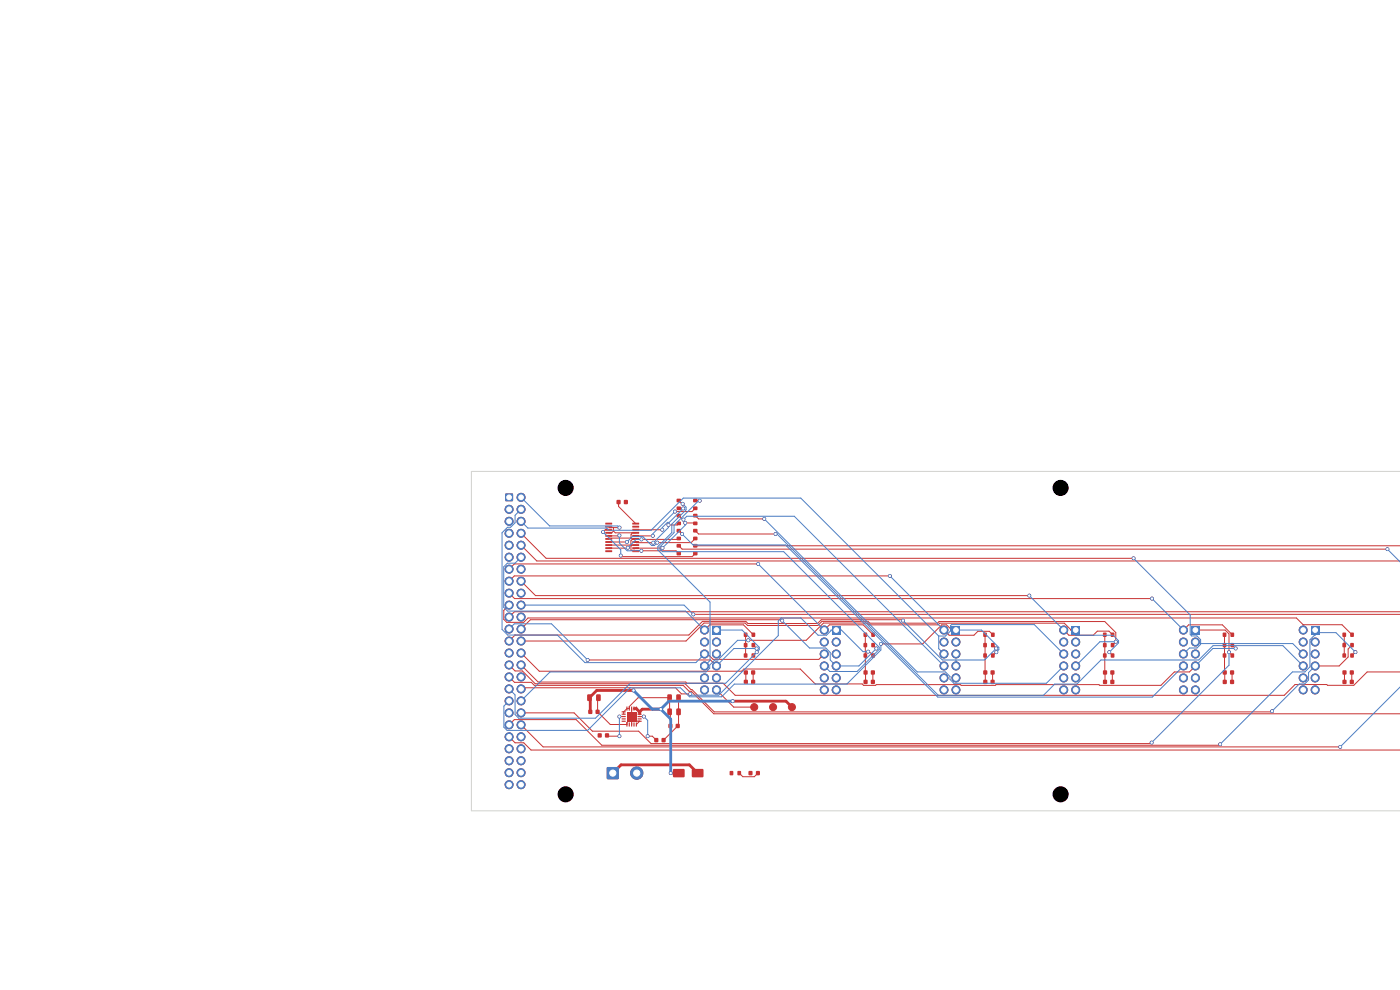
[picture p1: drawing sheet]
<svg xmlns="http://www.w3.org/2000/svg" width="297mm" height="210mm" viewBox="0 0 297 210" stroke-linecap="round" stroke-linejoin="round" font-family="sans-serif">
<g fill="#c83434">
<path d="M183.2 138.6h.7v.9h-.7z"/>
<path d="M184.9 138.6h.7v.9h-.7z"/>
<path d="M130.8 106.1h.8v.8h-.8z"/>
<path d="M132.4 106.1h.8v.8h-.8z"/>
<path d="M143.6 110.7h.8v.7h-.8z"/>
<path d="M143.6 109h.8v.7h-.8z"/>
<path d="M147.1 107.5h.8v.7h-.8z"/>
<path d="M147.1 105.8h.8v.7h-.8z"/>
<path d="M142.8 163.2h2.4v1.6h-2.4z"/>
<path d="M146.8 163.2h2.4v1.6h-2.4z"/>
<path d="M147.1 113.9h.8v.7h-.8z"/>
<path d="M147.1 112.2h.8v.7h-.8z"/>
<path d="M278.1 132.8h1.7v1.7h-1.7z"/>
</g>
<g fill="#c83434" stroke="#c83434" stroke-width=".21">
<circle cx="276.5" cy="133.6" r=".85"/>
<circle cx="279" cy="136.2" r=".85"/>
<circle cx="276.5" cy="136.2" r=".85"/>
<circle cx="279" cy="138.7" r=".85"/>
<circle cx="276.5" cy="138.7" r=".85"/>
<circle cx="279" cy="141.3" r=".85"/>
<circle cx="276.5" cy="141.3" r=".85"/>
<circle cx="279" cy="143.8" r=".85"/>
<circle cx="276.5" cy="143.8" r=".85"/>
<circle cx="279" cy="146.3" r=".85"/>
<circle cx="276.5" cy="146.3" r=".85"/>
</g>
<g fill="#c83434">
<path d="M284.8 134.2h.7v.9h-.7z"/>
<path d="M286.5 134.2h.7v.9h-.7z"/>
<path d="M259.4 142.2h.8v.9h-.8z"/>
<path d="M261 142.2h.8v.9h-.8z"/>
<path d="M284.8 144.2h.8v.9h-.8z"/>
<path d="M286.4 144.2h.8v.9h-.8z"/>
<path d="M138.8 156.6h.8v.8h-.8z"/>
<path d="M140.4 156.6h.8v.8h-.8z"/>
<path d="M284.8 136.4h.7v.9h-.7z"/>
<path d="M286.5 136.4h.7v.9h-.7z"/>
<path d="M157.8 144.2h.8v.9h-.8z"/>
<path d="M159.4 144.2h.8v.9h-.8z"/>
<path d="M208.6 134.2h.7v.9h-.7z"/>
<path d="M210.3 134.2h.7v.9h-.7z"/>
<path d="M141.6 150.3h.7l.2 .1v1.1l-.1 .2h-.6l-.2-.1z"/>
<path d="M143.5 150.3h.7l.2 .1v1.1l-.1 .2h-.6l-.2-.1z"/>
<path d="M183.2 134.2h.7v.9h-.7z"/>
<path d="M184.9 134.2h.7v.9h-.7z"/>
<path d="M234 142.2h.8v.9h-.8z"/>
<path d="M235.6 142.2h.8v.9h-.8z"/>
<path d="M128.4 110.9h1.4l.1 .3-1.4 .1z"/>
<path d="M128.4 111.6l1.4-.1 .1 .4h-1.4z"/>
<path d="M128.4 112.2h1.4l.1 .3-1.4 .1z"/>
<path d="M128.4 112.9l1.4-.1 .1 .4h-1.4z"/>
<path d="M128.4 113.5h1.4l.1 .3-1.4 .1z"/>
<path d="M128.4 114.2l1.4-.1 .1 .4h-1.4z"/>
<path d="M128.4 114.8h1.4l.1 .3-1.4 .1z"/>
<path d="M128.4 115.5l1.4-.1 .1 .4h-1.4z"/>
<path d="M128.4 116.1h1.4l.1 .3-1.4 .1z"/>
<path d="M128.4 116.8l1.4-.1 .1 .4h-1.4z"/>
<path d="M134.2 116.8l1.3-.1 .1 .4h-1.4z"/>
<path d="M134.2 116.1h1.3l.1 .3-1.4 .1z"/>
<path d="M134.2 115.5l1.3-.1 .1 .4h-1.4z"/>
<path d="M134.2 114.8h1.3l.1 .3-1.4 .1z"/>
<path d="M134.2 114.2l1.3-.1 .1 .4h-1.4z"/>
<path d="M134.2 113.5h1.3l.1 .3-1.4 .1z"/>
<path d="M134.2 112.9l1.3-.1 .1 .4h-1.4z"/>
<path d="M134.2 112.2h1.3l.1 .3-1.4 .1z"/>
<path d="M134.2 111.6l1.3-.1 .1 .4h-1.4z"/>
<path d="M134.2 110.9h1.3l.1 .3-1.4 .1z"/>
<path d="M259.4 136.4h.7v.9h-.7z"/>
<path d="M261.1 136.4h.7v.9h-.7z"/>
<path d="M151.1 132.8h1.7v1.7h-1.7z"/>
</g>
<g fill="#c83434" stroke="#c83434" stroke-width=".21">
<circle cx="149.5" cy="133.6" r=".85"/>
<circle cx="152" cy="136.2" r=".85"/>
<circle cx="149.5" cy="136.2" r=".85"/>
<circle cx="152" cy="138.7" r=".85"/>
<circle cx="149.5" cy="138.7" r=".85"/>
<circle cx="152" cy="141.3" r=".85"/>
<circle cx="149.5" cy="141.3" r=".85"/>
<circle cx="152" cy="143.8" r=".85"/>
<circle cx="149.5" cy="143.8" r=".85"/>
<circle cx="152" cy="146.3" r=".85"/>
<circle cx="149.5" cy="146.3" r=".85"/>
</g>
<g fill="#c83434">
<path d="M284.8 142.2h.8v.9h-.8z"/>
<path d="M286.4 142.2h.8v.9h-.8z"/>
<path d="M259.4 134.2h.7v.9h-.7z"/>
<path d="M261.1 134.2h.7v.9h-.7z"/>
<path d="M252.7 132.8h1.7v1.7h-1.7z"/>
</g>
<g fill="#c83434" stroke="#c83434" stroke-width=".21">
<circle cx="251.1" cy="133.6" r=".85"/>
<circle cx="253.6" cy="136.2" r=".85"/>
<circle cx="251.1" cy="136.2" r=".85"/>
<circle cx="253.6" cy="138.7" r=".85"/>
<circle cx="251.1" cy="138.7" r=".85"/>
<circle cx="253.6" cy="141.3" r=".85"/>
<circle cx="251.1" cy="141.3" r=".85"/>
<circle cx="253.6" cy="143.8" r=".85"/>
<circle cx="251.1" cy="143.8" r=".85"/>
<circle cx="253.6" cy="146.3" r=".85"/>
<circle cx="251.1" cy="146.3" r=".85"/>
</g>
<g fill="#c83434">
<path d="M124.6 147.3h.7l.2 .1v1.1l-.1 .2h-.6l-.2-.1z"/>
<path d="M126.5 147.3h.7l.2 .1v1.1l-.1 .2h-.6l-.2-.1z"/>
<path d="M143.6 107.5h.8v.7h-.8z"/>
<path d="M143.6 105.8h.8v.7h-.8z"/>
</g>
<circle cx="168" cy="150" r=".75" fill="#c83434" stroke="#c83434" stroke-width=".21"/>
<g fill="#c83434">
<path d="M141.6 147.3h.7l.2 .1v1.1l-.1 .2h-.6l-.2-.1z"/>
<path d="M143.5 147.3h.7l.2 .1v1.1l-.1 .2h-.6l-.2-.1z"/>
<path d="M158.8 163.6h.8v.8h-.8z"/>
<path d="M160.4 163.6h.8v.8h-.8z"/>
<path d="M157.8 142.2h.8v.9h-.8z"/>
<path d="M159.4 142.2h.8v.9h-.8z"/>
<path d="M227.3 132.8h1.7v1.7h-1.7z"/>
</g>
<g fill="#c83434" stroke="#c83434" stroke-width=".21">
<circle cx="225.7" cy="133.6" r=".85"/>
<circle cx="228.2" cy="136.2" r=".85"/>
<circle cx="225.7" cy="136.2" r=".85"/>
<circle cx="228.2" cy="138.7" r=".85"/>
<circle cx="225.7" cy="138.7" r=".85"/>
<circle cx="228.2" cy="141.3" r=".85"/>
<circle cx="225.7" cy="141.3" r=".85"/>
<circle cx="228.2" cy="143.8" r=".85"/>
<circle cx="225.7" cy="143.8" r=".85"/>
<circle cx="228.2" cy="146.3" r=".85"/>
<circle cx="225.7" cy="146.3" r=".85"/>
</g>
<g fill="#c83434">
<path d="M208.6 142.2h.8v.9h-.8z"/>
<path d="M210.2 142.2h.8v.9h-.8z"/>
<path d="M131.9 150.9h.8v.2h-.8z"/>
<path d="M131.9 151.4h.8v.2h-.8z"/>
<path d="M131.9 151.9h.8v.2h-.8z"/>
<path d="M131.9 152.4h.8v.2h-.8z"/>
<path d="M131.9 152.9h.8v.2h-.8z"/>
<path d="M132.9 153.3h.2v.8h-.2z"/>
<path d="M133.4 153.3h.2v.8h-.2z"/>
<path d="M133.9 153.3h.2v.8h-.2z"/>
<path d="M134.4 153.3h.2v.8h-.2z"/>
<path d="M134.9 153.3h.2v.8h-.2z"/>
<path d="M135.3 152.9h.8v.2h-.8z"/>
<path d="M135.3 152.4h.8v.2h-.8z"/>
<path d="M135.3 151.9h.8v.2h-.8z"/>
<path d="M135.3 151.4h.8v.2h-.8z"/>
<path d="M135.3 150.9h.8v.2h-.8z"/>
<path d="M134.9 149.9h.2v.8h-.2z"/>
<path d="M134.4 149.9h.2v.8h-.2z"/>
<path d="M133.9 149.9h.2v.8h-.2z"/>
<path d="M133.4 149.9h.2v.8h-.2z"/>
<path d="M132.9 149.9h.2v.8h-.2z"/>
<path d="M133 151h2v2h-2z"/>
<path d="M183.2 142.2h.8v.9h-.8z"/>
<path d="M184.8 142.2h.8v.9h-.8z"/>
</g>
<circle cx="160" cy="150" r=".75" fill="#c83434" stroke="#c83434" stroke-width=".21"/>
<g fill="#c83434">
<path d="M234 138.6h.7v.9h-.7z"/>
<path d="M235.7 138.6h.7v.9h-.7z"/>
<path d="M128.8 162.8h2.4v2.4h-2.4z"/>
</g>
<circle cx="135.1" cy="164" r="1.3" fill="#c83434" stroke="#c83434" stroke-width=".21"/>
<g fill="#c83434">
<path d="M154.8 163.6h.7v.8h-.7z"/>
<path d="M156.5 163.6h.7v.8h-.7z"/>
<path d="M234 144.2h.8v.9h-.8z"/>
<path d="M235.6 144.2h.8v.9h-.8z"/>
<path d="M157.8 136.4h.7v.9h-.7z"/>
<path d="M159.5 136.4h.7v.9h-.7z"/>
<path d="M107.2 104.7h1.6v1.6h-1.6z"/>
</g>
<g fill="#c83434" stroke="#c83434" stroke-width=".21">
<circle cx="110.5" cy="105.5" r=".85"/>
<circle cx="108" cy="108" r=".85"/>
<circle cx="110.5" cy="108" r=".85"/>
<circle cx="108" cy="110.6" r=".85"/>
<circle cx="110.5" cy="110.6" r=".85"/>
<circle cx="108" cy="113.1" r=".85"/>
<circle cx="110.5" cy="113.1" r=".85"/>
<circle cx="108" cy="115.7" r=".85"/>
<circle cx="110.5" cy="115.7" r=".85"/>
<circle cx="108" cy="118.2" r=".85"/>
<circle cx="110.5" cy="118.2" r=".85"/>
<circle cx="108" cy="120.7" r=".85"/>
<circle cx="110.5" cy="120.7" r=".85"/>
<circle cx="108" cy="123.3" r=".85"/>
<circle cx="110.5" cy="123.3" r=".85"/>
<circle cx="108" cy="125.8" r=".85"/>
<circle cx="110.5" cy="125.8" r=".85"/>
<circle cx="108" cy="128.4" r=".85"/>
<circle cx="110.5" cy="128.4" r=".85"/>
<circle cx="108" cy="130.9" r=".85"/>
<circle cx="110.5" cy="130.9" r=".85"/>
<circle cx="108" cy="133.4" r=".85"/>
<circle cx="110.5" cy="133.4" r=".85"/>
<circle cx="108" cy="136" r=".85"/>
<circle cx="110.5" cy="136" r=".85"/>
<circle cx="108" cy="138.5" r=".85"/>
<circle cx="110.5" cy="138.5" r=".85"/>
<circle cx="108" cy="141.1" r=".85"/>
<circle cx="110.5" cy="141.1" r=".85"/>
<circle cx="108" cy="143.6" r=".85"/>
<circle cx="110.5" cy="143.6" r=".85"/>
<circle cx="108" cy="146.1" r=".85"/>
<circle cx="110.5" cy="146.1" r=".85"/>
<circle cx="108" cy="148.7" r=".85"/>
<circle cx="110.5" cy="148.7" r=".85"/>
<circle cx="108" cy="151.2" r=".85"/>
<circle cx="110.5" cy="151.2" r=".85"/>
<circle cx="108" cy="153.8" r=".85"/>
<circle cx="110.5" cy="153.8" r=".85"/>
<circle cx="108" cy="156.3" r=".85"/>
<circle cx="110.5" cy="156.3" r=".85"/>
<circle cx="108" cy="158.8" r=".85"/>
<circle cx="110.5" cy="158.8" r=".85"/>
<circle cx="108" cy="161.4" r=".85"/>
<circle cx="110.5" cy="161.4" r=".85"/>
<circle cx="108" cy="163.9" r=".85"/>
<circle cx="110.5" cy="163.9" r=".85"/>
<circle cx="108" cy="166.5" r=".85"/>
<circle cx="110.5" cy="166.5" r=".85"/>
</g>
<g fill="#c83434">
<path d="M284.8 138.6h.7v.9h-.7z"/>
<path d="M286.5 138.6h.7v.9h-.7z"/>
<path d="M126.8 155.6h.8v.8h-.8z"/>
<path d="M128.4 155.6h.8v.8h-.8z"/>
<path d="M259.4 144.2h.8v.9h-.8z"/>
<path d="M261 144.2h.8v.9h-.8z"/>
<path d="M143.6 117.1h.8v.7h-.8z"/>
<path d="M143.6 115.4h.8v.7h-.8z"/>
<path d="M124.8 150.6h.8v.8h-.8z"/>
<path d="M126.4 150.6h.8v.8h-.8z"/>
<path d="M208.6 144.2h.8v.9h-.8z"/>
<path d="M210.2 144.2h.8v.9h-.8z"/>
<path d="M141.8 153.6h.8v.8h-.8z"/>
<path d="M143.4 153.6h.8v.8h-.8z"/>
<path d="M208.6 138.6h.7v.9h-.7z"/>
<path d="M210.3 138.6h.7v.9h-.7z"/>
<path d="M234 134.2h.7v.9h-.7z"/>
<path d="M235.7 134.2h.7v.9h-.7z"/>
</g>
<circle cx="164" cy="150" r=".75" fill="#c83434" stroke="#c83434" stroke-width=".21"/>
<g fill="#c83434">
<path d="M147.1 110.7h.8v.7h-.8z"/>
<path d="M147.1 109h.8v.7h-.8z"/>
<path d="M183.2 144.2h.8v.9h-.8z"/>
<path d="M184.8 144.2h.8v.9h-.8z"/>
<path d="M157.8 134.2h.7v.9h-.7z"/>
<path d="M159.5 134.2h.7v.9h-.7z"/>
<path d="M143.6 113.9h.8v.7h-.8z"/>
<path d="M143.6 112.2h.8v.7h-.8z"/>
<path d="M234 136.4h.7v.9h-.7z"/>
<path d="M235.7 136.4h.7v.9h-.7z"/>
<path d="M147.1 117.1h.8v.7h-.8z"/>
<path d="M147.1 115.4h.8v.7h-.8z"/>
<path d="M201.9 132.8h1.7v1.7h-1.7z"/>
</g>
<g fill="#c83434" stroke="#c83434" stroke-width=".21">
<circle cx="200.3" cy="133.6" r=".85"/>
<circle cx="202.8" cy="136.2" r=".85"/>
<circle cx="200.3" cy="136.2" r=".85"/>
<circle cx="202.8" cy="138.7" r=".85"/>
<circle cx="200.3" cy="138.7" r=".85"/>
<circle cx="202.8" cy="141.3" r=".85"/>
<circle cx="200.3" cy="141.3" r=".85"/>
<circle cx="202.8" cy="143.8" r=".85"/>
<circle cx="200.3" cy="143.8" r=".85"/>
<circle cx="202.8" cy="146.3" r=".85"/>
<circle cx="200.3" cy="146.3" r=".85"/>
</g>
<g fill="#c83434">
<path d="M208.6 136.4h.7v.9h-.7z"/>
<path d="M210.3 136.4h.7v.9h-.7z"/>
<path d="M176.5 132.8h1.7v1.7h-1.7z"/>
</g>
<g fill="#c83434" stroke="#c83434" stroke-width=".21">
<circle cx="174.9" cy="133.6" r=".85"/>
<circle cx="177.4" cy="136.2" r=".85"/>
<circle cx="174.9" cy="136.2" r=".85"/>
<circle cx="177.4" cy="138.7" r=".85"/>
<circle cx="174.9" cy="138.7" r=".85"/>
<circle cx="177.4" cy="141.3" r=".85"/>
<circle cx="174.9" cy="141.3" r=".85"/>
<circle cx="177.4" cy="143.8" r=".85"/>
<circle cx="174.9" cy="143.8" r=".85"/>
<circle cx="177.4" cy="146.3" r=".85"/>
<circle cx="174.9" cy="146.3" r=".85"/>
</g>
<g fill="#c83434">
<path d="M183.2 136.4h.7v.9h-.7z"/>
<path d="M184.9 136.4h.7v.9h-.7z"/>
<path d="M157.8 138.6h.7v.9h-.7z"/>
<path d="M159.5 138.6h.7v.9h-.7z"/>
<path d="M259.4 138.6h.7v.9h-.7z"/>
<path d="M261.1 138.6h.7v.9h-.7z"/>
</g>
<g fill="#c83434" stroke="#c83434" stroke-width=".21">
<circle cx="146.4" cy="147.2" r=".3"/>
<circle cx="184.2" cy="138.2" r=".3"/>
<circle cx="138.6" cy="115.1" r=".3"/>
<circle cx="141.8" cy="111.4" r=".3"/>
<circle cx="145" cy="110.2" r=".3"/>
<circle cx="138.5" cy="113.7" r=".3"/>
<circle cx="143.2" cy="108.5" r=".3"/>
<circle cx="148.4" cy="106.2" r=".3"/>
<circle cx="284.3" cy="158.4" r=".3"/>
<circle cx="147.1" cy="130.3" r=".3"/>
<circle cx="294.3" cy="116.5" r=".3"/>
<circle cx="142.3" cy="164" r=".3"/>
<circle cx="134.4" cy="146.5" r=".3"/>
<circle cx="155.4" cy="148.7" r=".3"/>
<circle cx="140.2" cy="150.4" r=".3"/>
<circle cx="133" cy="115" r=".3"/>
<circle cx="139.4" cy="115.1" r=".3"/>
<circle cx="164.5" cy="113.3" r=".3"/>
<circle cx="258.8" cy="157.9" r=".3"/>
<circle cx="287.5" cy="138.3" r=".3"/>
<circle cx="240.5" cy="118.4" r=".3"/>
<circle cx="269.9" cy="150.9" r=".3"/>
<circle cx="137.4" cy="156.2" r=".3"/>
<circle cx="136.6" cy="152" r=".3"/>
<circle cx="188.8" cy="122.2" r=".3"/>
<circle cx="160.8" cy="119.6" r=".3"/>
<circle cx="131.4" cy="111.9" r=".3"/>
<circle cx="127.9" cy="112.9" r=".3"/>
<circle cx="131.7" cy="117.9" r=".3"/>
<circle cx="131.4" cy="113.6" r=".3"/>
<circle cx="136.1" cy="116.8" r=".3"/>
<circle cx="136.1" cy="114.4" r=".3"/>
<circle cx="133.2" cy="116.2" r=".3"/>
<circle cx="140.5" cy="116.2" r=".3"/>
<circle cx="145.4" cy="110.9" r=".3"/>
<circle cx="140.5" cy="112.4" r=".3"/>
<circle cx="144.9" cy="107.9" r=".3"/>
<circle cx="262.1" cy="137.6" r=".3"/>
<circle cx="160.5" cy="138.4" r=".3"/>
<circle cx="160.5" cy="137.6" r=".3"/>
<circle cx="124.7" cy="140" r=".3"/>
<circle cx="144.8" cy="106.9" r=".3"/>
<circle cx="244.4" cy="127" r=".3"/>
<circle cx="260.7" cy="138.4" r=".3"/>
<circle cx="244.3" cy="157.5" r=".3"/>
<circle cx="144.7" cy="113.3" r=".3"/>
<circle cx="235.3" cy="138.4" r=".3"/>
<circle cx="158.7" cy="135.8" r=".3"/>
<circle cx="218.4" cy="126.3" r=".3"/>
<circle cx="236.7" cy="136.1" r=".3"/>
<circle cx="162.1" cy="110.1" r=".3"/>
<circle cx="131.4" cy="152" r=".3"/>
<circle cx="131.4" cy="156.2" r=".3"/>
<circle cx="165.9" cy="131.7" r=".3"/>
<circle cx="185.9" cy="137.6" r=".3"/>
<circle cx="211.3" cy="137.6" r=".3"/>
<circle cx="191.6" cy="131.6" r=".3"/>
<circle cx="186.9" cy="136.6" r=".3"/>
<circle cx="211.4" cy="138.4" r=".3"/>
</g>
<g fill="none" stroke="#c83434" stroke-width=".21">
<path d="M110.5 115.7l3.4 3.3h183.2M110.5 113.1l5.4 5.3h124.6M129.1 115h3.9M129.1 115.6h4.6l.2 .2M129.1 111.7l.2 .2h2.1M129.1 112.4h-.7l-.5 .5M130.1 112.6l-.3 .4h-.7M130.1 112.6l.4 .4h4.4M130.1 111.9v.7M131.2 106.5v.9l3.7 3.7M131.4 113.6l-2.3 .1M133.2 116.2l-4.1 .1"/>
<path d="M133.9 115.8v.9h.8l.2 .2M133.9 114.1l.2 .3M133.9 114.1h-4.6l-.2 .2M134 115.6h.9M134 115.6l-.1 .2M134 113l-.1 .4v.7M134.9 115l.1 .1h3.6M134.9 113.7h3.6M134.9 114.3h-.7l-.4 .4v.7l.2 .2M134.9 112.4h5.6M136.1 116.8h7.3l.6 .6M140.5 116.2l-5.6 .1"/>
<path d="M144 111l-.3 .4h-1.9M144 109.4l1 .8M144 115.8l.7 .7h149.6M144 114.2l-.2 .2h-7.7M144 107.8l.9 .1M144 106.2l.8 .7M144 112.6l.7 .7M145.4 110.9l2.1 .1M147.5 107.8l-.7 .7h-3.6M147.5 106.2h.9M147.5 114.2l-.9 .9h-7.2M147.5 112.6l.7 .7h16.3"/>
<path d="M147.5 117.4l-.7 .7h-14.9l-.2-.2M147.5 115.8h149.6M147.5 109.4l.7 .7h13.9M160.8 119.6h-51.7l-1.1 1.1M108 128.4l-1.1 1.1v1.9l.6 .6h3.6l.9-.9h163l1.5 1.4M108 125.8l1.2 1.2h135.2M109.3 134.7l-1.3 1.3M109.3 134.7h.1M110.5 138.5l3.9 3.9h42.9l.5-.5h12l3.1 3.2h10l.3 .3h2.5l.2-.2h17.9l.1 .2h7.2l.2-.2h21.8l.2 .2h13l2.8-2.9h3.2l1.3-1.2M110.5 136h35l3.8-3.8h8.8l.5 .5h14.9l.9-.9h9.7l.4 .4h14.4l.3-.4h35.2l2.3 2.4v2l-.7 .7M110.5 123.3l3.1 3h104.8M124.7 140h26l1.3 1.3"/>
<path d="M147.1 130.3h150M149.5 133.7l1.1-1.2h7.1l2.1 2.2M149.5 138.7h.6l1.2 1.2h22.4l1.2-1.2M158.2 134.7v4.4M159.8 136.9l.7 .7M160.5 138.4l-.7 .7M160.5 138.4h.1M165.9 131.7l-.2-.2h-53.2l-2 1.9M174.9 133.7l1.1-1.2h7.1l2.1 2.2M183.6 134.7v10M184.2 138.2h.2l.8 .9M185.2 136.9l.7 .7"/>
<path d="M186.9 136.6h.1M188.8 122.2h-79.7l-1.1 1.1M191.6 131.6l-.2-.1h-17.2l-.8 .8h-14.7l-.5-.5h-9.2l-2.9 2.9h-36.8M200.3 133.7l1.1 1.1h5.2l.8-.9h2.5l.7 .8M202.8 133.7h-1.1v-.3l-.9-.9h-1l-4.1 4.1h-8.8M209 134.7v10M210.6 136.9l.7 .7M211.3 138.4h.1M211.3 138.4l-.7 .7M225.7 133.7l1.1 1.1h5.1l.9-.9h2.5l.7 .8M228.2 133.7h-1.1l-1.3-1.5h-26.4l-.4 .3h-14.6l-.4-.3h-9.3l-3.7 3.6h-12.3M234.4 134.7v10"/>
<path d="M235.3 138.4l.7 .7M251.1 133.7l1.1-1.2h7.1l2.1 2.2M253.6 133.7h6.3l.8 .8v3.9l.7 .7M259.8 134.7v10M261.4 136.9l.7 .7M276.5 132.5h8.2l2.1 2.2M276.5 132.5v1.2M285.2 134.7v4.4M286.8 136.9l-.8 .8v1.7l-1.9 1.9h-5.1M287.5 138.3l-.7 .8M297.1 129.8h-188l-1.1 1.1M108 156.3l1.3 1.3h1.8l1.6 1.5h184.4"/>
<path d="M108 143.6l1.1 1.1h3.6l.7 .7h31.5l1.3 1.2h.5l4.7 4.8h145.7M108 153.8l1.1-1.1h13.1l5.5 5.4h130.9l.2-.2M108 141.1l1.3 1.2h1.5l2.7 2.7h31.8l1.3 1.3h.2l4.7 4.7h118.2l.2-.1M110.5 146.1l.3-.2h32.5l1.3 1.3h1.8M110.5 153.8l4.7 4.6h169.1M110.5 141.1l3.7 3.6h31.3l.2 .2h7.7l2.6 2.6h116.4l2.3-2.3 12.5 .2 2.8-2.9h7.1M110.5 151.2h11.3l3.9 3.9h9.8l2.6 2.6h106l.2-.2M127 148l-.2 .2v2.8l2.7 2.7h3.5v-.4l.3-.3h2.4l-.7 .7M128.8 156l.1 .2h2.5M131.4 152h.9M132.3 151.5v-.5l.7-.7h.5v-.4l1.9-1.9h6.6l.2 6M134 150.3v3.4"/>
<path d="M135.7 152h.9M137.4 156.2h1l.8 .8M143.9 148v5.8l-3.1 3.2M152 146.4l3.6 3.6h4.4M158.2 142.7v2M159.8 142.7v2M185.2 142.7v2M210.6 142.7v2M236 142.7v2M261.4 142.7v2M285.2 142.7v2M286.8 142.7v2"/>
<path d="M156.8 164l.8 .8h2.4l.8-.8"/>
</g>
<path d="M134.4 146.5h-7.8l-1.5 1.5 .1 .2v2.8M134.6 150.3h.4l.7 .7M135.7 151v.4M140.2 150.4h-4l-.5 .6M155.4 148.7h11.3l1.3 1.3M130 164l1.8-1.8h14.4l1.8 1.8M142.3 164h1.7" fill="none" stroke="#c83434" stroke-width=".6"/>
<path d="M134.5 150.3h.1M135.7 151.4v.1" fill="none" stroke="#c83434" stroke-width=".25"/>
<path d="M278.1 132.8h1.7v1.7h-1.7z" fill="#4d7fc4"/>
<g fill="#4d7fc4" stroke="#4d7fc4" stroke-width=".21">
<circle cx="276.5" cy="133.6" r=".85"/>
<circle cx="279" cy="136.2" r=".85"/>
<circle cx="276.5" cy="136.2" r=".85"/>
<circle cx="279" cy="138.7" r=".85"/>
<circle cx="276.5" cy="138.7" r=".85"/>
<circle cx="279" cy="141.3" r=".85"/>
<circle cx="276.5" cy="141.3" r=".85"/>
<circle cx="279" cy="143.8" r=".85"/>
<circle cx="276.5" cy="143.8" r=".85"/>
<circle cx="279" cy="146.3" r=".85"/>
<circle cx="276.5" cy="146.3" r=".85"/>
</g>
<path d="M151.1 132.8h1.7v1.7h-1.7z" fill="#4d7fc4"/>
<g fill="#4d7fc4" stroke="#4d7fc4" stroke-width=".21">
<circle cx="149.5" cy="133.6" r=".85"/>
<circle cx="152" cy="136.2" r=".85"/>
<circle cx="149.5" cy="136.2" r=".85"/>
<circle cx="152" cy="138.7" r=".85"/>
<circle cx="149.5" cy="138.7" r=".85"/>
<circle cx="152" cy="141.3" r=".85"/>
<circle cx="149.5" cy="141.3" r=".85"/>
<circle cx="152" cy="143.8" r=".85"/>
<circle cx="149.5" cy="143.8" r=".85"/>
<circle cx="152" cy="146.3" r=".85"/>
<circle cx="149.5" cy="146.3" r=".85"/>
</g>
<path d="M252.7 132.8h1.7v1.7h-1.7z" fill="#4d7fc4"/>
<g fill="#4d7fc4" stroke="#4d7fc4" stroke-width=".21">
<circle cx="251.1" cy="133.6" r=".85"/>
<circle cx="253.6" cy="136.2" r=".85"/>
<circle cx="251.1" cy="136.2" r=".85"/>
<circle cx="253.6" cy="138.7" r=".85"/>
<circle cx="251.1" cy="138.7" r=".85"/>
<circle cx="253.6" cy="141.3" r=".85"/>
<circle cx="251.1" cy="141.3" r=".85"/>
<circle cx="253.6" cy="143.8" r=".85"/>
<circle cx="251.1" cy="143.8" r=".85"/>
<circle cx="253.6" cy="146.3" r=".85"/>
<circle cx="251.1" cy="146.3" r=".85"/>
</g>
<path d="M227.3 132.8h1.7v1.7h-1.7z" fill="#4d7fc4"/>
<g fill="#4d7fc4" stroke="#4d7fc4" stroke-width=".21">
<circle cx="225.7" cy="133.6" r=".85"/>
<circle cx="228.2" cy="136.2" r=".85"/>
<circle cx="225.7" cy="136.2" r=".85"/>
<circle cx="228.2" cy="138.7" r=".85"/>
<circle cx="225.7" cy="138.7" r=".85"/>
<circle cx="228.2" cy="141.3" r=".85"/>
<circle cx="225.7" cy="141.3" r=".85"/>
<circle cx="228.2" cy="143.8" r=".85"/>
<circle cx="225.7" cy="143.8" r=".85"/>
<circle cx="228.2" cy="146.3" r=".85"/>
<circle cx="225.7" cy="146.3" r=".85"/>
</g>
<path d="M128.8 162.8h2.4v2.4h-2.4z" fill="#4d7fc4"/>
<circle cx="135.1" cy="164" r="1.3" fill="#4d7fc4" stroke="#4d7fc4" stroke-width=".21"/>
<path d="M107.2 104.7h1.6v1.6h-1.6z" fill="#4d7fc4"/>
<g fill="#4d7fc4" stroke="#4d7fc4" stroke-width=".21">
<circle cx="110.5" cy="105.5" r=".85"/>
<circle cx="108" cy="108" r=".85"/>
<circle cx="110.5" cy="108" r=".85"/>
<circle cx="108" cy="110.6" r=".85"/>
<circle cx="110.5" cy="110.6" r=".85"/>
<circle cx="108" cy="113.1" r=".85"/>
<circle cx="110.5" cy="113.1" r=".85"/>
<circle cx="108" cy="115.7" r=".85"/>
<circle cx="110.5" cy="115.7" r=".85"/>
<circle cx="108" cy="118.2" r=".85"/>
<circle cx="110.5" cy="118.2" r=".85"/>
<circle cx="108" cy="120.7" r=".85"/>
<circle cx="110.5" cy="120.7" r=".85"/>
<circle cx="108" cy="123.3" r=".85"/>
<circle cx="110.5" cy="123.3" r=".85"/>
<circle cx="108" cy="125.8" r=".85"/>
<circle cx="110.5" cy="125.8" r=".85"/>
<circle cx="108" cy="128.4" r=".85"/>
<circle cx="110.5" cy="128.4" r=".85"/>
<circle cx="108" cy="130.9" r=".85"/>
<circle cx="110.5" cy="130.9" r=".85"/>
<circle cx="108" cy="133.4" r=".85"/>
<circle cx="110.5" cy="133.4" r=".85"/>
<circle cx="108" cy="136" r=".85"/>
<circle cx="110.5" cy="136" r=".85"/>
<circle cx="108" cy="138.5" r=".85"/>
<circle cx="110.5" cy="138.5" r=".85"/>
<circle cx="108" cy="141.1" r=".85"/>
<circle cx="110.5" cy="141.1" r=".85"/>
<circle cx="108" cy="143.6" r=".85"/>
<circle cx="110.5" cy="143.6" r=".85"/>
<circle cx="108" cy="146.1" r=".85"/>
<circle cx="110.5" cy="146.1" r=".85"/>
<circle cx="108" cy="148.7" r=".85"/>
<circle cx="110.5" cy="148.7" r=".85"/>
<circle cx="108" cy="151.2" r=".85"/>
<circle cx="110.5" cy="151.2" r=".85"/>
<circle cx="108" cy="153.8" r=".85"/>
<circle cx="110.5" cy="153.8" r=".85"/>
<circle cx="108" cy="156.3" r=".85"/>
<circle cx="110.5" cy="156.3" r=".85"/>
<circle cx="108" cy="158.8" r=".85"/>
<circle cx="110.5" cy="158.8" r=".85"/>
<circle cx="108" cy="161.4" r=".85"/>
<circle cx="110.5" cy="161.4" r=".85"/>
<circle cx="108" cy="163.9" r=".85"/>
<circle cx="110.5" cy="163.9" r=".85"/>
<circle cx="108" cy="166.5" r=".85"/>
<circle cx="110.5" cy="166.5" r=".85"/>
</g>
<path d="M201.9 132.8h1.7v1.7h-1.7z" fill="#4d7fc4"/>
<g fill="#4d7fc4" stroke="#4d7fc4" stroke-width=".21">
<circle cx="200.3" cy="133.6" r=".85"/>
<circle cx="202.8" cy="136.2" r=".85"/>
<circle cx="200.3" cy="136.2" r=".85"/>
<circle cx="202.8" cy="138.7" r=".85"/>
<circle cx="200.3" cy="138.7" r=".85"/>
<circle cx="202.8" cy="141.3" r=".85"/>
<circle cx="200.3" cy="141.3" r=".85"/>
<circle cx="202.8" cy="143.8" r=".85"/>
<circle cx="200.3" cy="143.8" r=".85"/>
<circle cx="202.8" cy="146.3" r=".85"/>
<circle cx="200.3" cy="146.3" r=".85"/>
</g>
<path d="M176.5 132.8h1.7v1.7h-1.7z" fill="#4d7fc4"/>
<g fill="#4d7fc4" stroke="#4d7fc4" stroke-width=".21">
<circle cx="174.9" cy="133.6" r=".85"/>
<circle cx="177.4" cy="136.2" r=".85"/>
<circle cx="174.9" cy="136.2" r=".85"/>
<circle cx="177.4" cy="138.7" r=".85"/>
<circle cx="174.9" cy="138.7" r=".85"/>
<circle cx="177.4" cy="141.3" r=".85"/>
<circle cx="174.9" cy="141.3" r=".85"/>
<circle cx="177.4" cy="143.8" r=".85"/>
<circle cx="174.9" cy="143.8" r=".85"/>
<circle cx="177.4" cy="146.3" r=".85"/>
<circle cx="174.9" cy="146.3" r=".85"/>
<circle cx="146.4" cy="147.2" r=".3"/>
<circle cx="184.2" cy="138.2" r=".3"/>
<circle cx="138.6" cy="115.1" r=".3"/>
<circle cx="141.8" cy="111.4" r=".3"/>
<circle cx="145" cy="110.2" r=".3"/>
<circle cx="138.5" cy="113.7" r=".3"/>
<circle cx="143.2" cy="108.5" r=".3"/>
<circle cx="148.4" cy="106.2" r=".3"/>
<circle cx="284.3" cy="158.4" r=".3"/>
<circle cx="147.1" cy="130.3" r=".3"/>
<circle cx="294.3" cy="116.5" r=".3"/>
<circle cx="142.3" cy="164" r=".3"/>
<circle cx="134.4" cy="146.5" r=".3"/>
<circle cx="155.4" cy="148.7" r=".3"/>
<circle cx="140.2" cy="150.4" r=".3"/>
<circle cx="133" cy="115" r=".3"/>
<circle cx="139.4" cy="115.1" r=".3"/>
<circle cx="164.5" cy="113.3" r=".3"/>
<circle cx="258.8" cy="157.9" r=".3"/>
<circle cx="287.5" cy="138.3" r=".3"/>
<circle cx="240.5" cy="118.4" r=".3"/>
<circle cx="269.9" cy="150.9" r=".3"/>
<circle cx="137.4" cy="156.2" r=".3"/>
<circle cx="136.6" cy="152" r=".3"/>
<circle cx="188.8" cy="122.2" r=".3"/>
<circle cx="160.8" cy="119.6" r=".3"/>
<circle cx="131.4" cy="111.9" r=".3"/>
<circle cx="127.9" cy="112.9" r=".3"/>
<circle cx="131.7" cy="117.9" r=".3"/>
<circle cx="131.4" cy="113.6" r=".3"/>
<circle cx="136.1" cy="116.8" r=".3"/>
<circle cx="136.1" cy="114.4" r=".3"/>
<circle cx="133.2" cy="116.2" r=".3"/>
<circle cx="140.5" cy="116.2" r=".3"/>
<circle cx="145.4" cy="110.9" r=".3"/>
<circle cx="140.5" cy="112.4" r=".3"/>
<circle cx="144.9" cy="107.9" r=".3"/>
<circle cx="262.1" cy="137.6" r=".3"/>
<circle cx="160.5" cy="138.4" r=".3"/>
<circle cx="160.5" cy="137.6" r=".3"/>
<circle cx="124.7" cy="140" r=".3"/>
<circle cx="144.8" cy="106.9" r=".3"/>
<circle cx="244.4" cy="127" r=".3"/>
<circle cx="260.7" cy="138.4" r=".3"/>
<circle cx="244.3" cy="157.5" r=".3"/>
<circle cx="144.7" cy="113.3" r=".3"/>
<circle cx="235.3" cy="138.4" r=".3"/>
<circle cx="158.7" cy="135.8" r=".3"/>
<circle cx="218.4" cy="126.3" r=".3"/>
<circle cx="236.7" cy="136.1" r=".3"/>
<circle cx="162.1" cy="110.1" r=".3"/>
<circle cx="131.4" cy="152" r=".3"/>
<circle cx="131.4" cy="156.2" r=".3"/>
<circle cx="165.9" cy="131.7" r=".3"/>
<circle cx="185.9" cy="137.6" r=".3"/>
<circle cx="211.3" cy="137.6" r=".3"/>
<circle cx="191.6" cy="131.6" r=".3"/>
<circle cx="186.9" cy="136.6" r=".3"/>
<circle cx="211.4" cy="138.4" r=".3"/>
</g>
<g fill="none" stroke="#4d7fc4" stroke-width=".21">
<path d="M110.5 110.6l1.5 1.4h16.7l.5 .5h8.9l6.9-6.8h24.9l29.2 29.2M110.5 105.5l6.1 6.1h14.5l.3 .3M110.5 108l-1.2 1.3v1.6l-1 1h-.6l-1.2 1.1v20.5l1.2 1.2h10.5l5.9 5.9h23.5l1.9-1.9M110.5 118.2l-1.2 1.3h-1.7l-.7 .7v8.6l.8 .8h37.7l4.1 4.1M127.9 112.9l3.8 3.7v1.3M131.4 113.6v1.6l1.6 1.6h3.1M133 115l1.2-1.2h2.2l1.9 1.9h.5l.6-.6M136.1 114.4h-1.1l-1.8 1.8M141.8 111.4v.5l-3.2 3.2M143.2 108.5l-4.7 4.7v.5M144.7 113.3l2.3 2.3h19.7l32.2 32.3h45.6l6.6-6.6M144.8 106.9l.7 .7v.5l-3 3.1v1.8l-2.9 2.9v.8l11 11v12.4l-1.1 1.2"/>
<path d="M144.9 107.9l-2.9 2.9h-.4l-1.1 1.1v.5M145 110.2l.7-.7h22.8l31.8 31.8M145.4 110.9v.5l-4.9 4.8M148.4 106.2h-.2l-5.2 5.2v1.6l-3 3v.5l.5 .5h25.8l20.2 20.3v.5l-4.7 4.6h-5.8l-1.1-1.1M160.8 119.6l14.1 14.1M162.1 110.1l32.5 32.4h6l.9 1v.6l.8 .8h19.7l3.7-3.6M164.5 113.3h.3l34.2 34.2h22.4l2.3-2.4h4.8l5.1-5.1h20.7l3-3h14.8l4.4 4.3M240.5 118.4l12 12.1v4.1l.3 .3h1.1l.8 .8v1l-.8 .8h-1.6l-1.2 1.2M294.3 116.5l2.8 2.7M108 133.4l1.1-1.1h7.9l7.7 7.7M110.5 128.4h34.6l2 1.9M152 133.7h5.4l3.7 3.6v.5l-7.2 7.1h-20.2l-7.4 7.5h-16.3l-.7-.8v-4.2l-1.3-1.3"/>
<path d="M158.7 135.8h-2.2l-4.2 4.2h-.7l-1 1.1v.6l-.8 .8h-33.1l-6.2 6.2M160.5 137.6h-4.8l-3.7 3.7M165.9 131.7l5.8 5.8h3.5l.9 .9v1.6l1.3 1.3h4.8l3.7-3.7M184.2 138.2h-1.1l-4.6-4.5h-2.2l-1 1.1h-1.7l-3.7-3.7h-4.2l-.6 .6v3.1l-12.6 12.7h-5.8l-.3-.3M186.9 136.6v1.3l-7.3 7.2h-23.8l-2.7 2.7h-6.8l-1.9-1.9h-10.7l-9 9h-17.1l-.7-.6v-4.5l1.1-1.1M188.8 122.2l11.5 11.5M191.6 131.6l8.3 8.4h9l2.4-2.4M199.1 134.9h1.5l1.1-1.1v-1.1l.2-.2h17.5l6.3 6.2M199.1 134.9v2.7l1.2 1.1M202.8 133.7h5.4l3.7 3.6v.5l-.5 .6M218.4 126.3l7.3 7.4M228.2 133.7v1.1h7.9l1.2 1.1v.5l-2 2"/>
<path d="M236.7 136.1h-3.4l-5.1 5.2M244.4 127l6.7 6.7M254.7 136.5h19.5l2.3 2.2M260.7 138.4v2.7l-16.4 16.4M262.1 137.6h-4.8l-3.7 3.7M279 133.7v1.1l-1.1 .9v5.8l-1.1 1h-2.6l-15.4 15.4M279 134.2h4.4l4.1 4.1M131.4 152v4.2M136.6 152l.8 .8v3.4M202.8 140v1.3M279 141.3l-1.4 1.4v1.6l-.8 .8h-1.2l-5.7 5.8M297.1 145.7l-12.8 12.7"/>
</g>
<path d="M134.4 146.5l4 3.9h1.8M140.2 150.4l2.1 2.1v11.5M155.4 148.7h-13.5l-1.7 1.7" fill="none" stroke="#4d7fc4" stroke-width=".6"/>
<path d="M297.1 100h-197.1v72h197.1" fill="none" stroke="#d0d2cd" stroke-width=".21"/>
<g fill="#fff" stroke="#fff" stroke-width=".21">
<circle cx="146.4" cy="147.2" r=".15"/>
<circle cx="184.2" cy="138.2" r=".15"/>
<circle cx="138.6" cy="115.1" r=".15"/>
<circle cx="141.8" cy="111.4" r=".15"/>
<circle cx="145" cy="110.2" r=".15"/>
<circle cx="138.5" cy="113.7" r=".15"/>
<circle cx="143.2" cy="108.5" r=".15"/>
<circle cx="148.4" cy="106.2" r=".15"/>
<circle cx="284.3" cy="158.4" r=".15"/>
<circle cx="147.1" cy="130.3" r=".15"/>
<circle cx="294.3" cy="116.5" r=".15"/>
<circle cx="142.3" cy="164" r=".15"/>
<circle cx="134.4" cy="146.5" r=".15"/>
<circle cx="155.4" cy="148.7" r=".15"/>
<circle cx="140.2" cy="150.4" r=".15"/>
<circle cx="133" cy="115" r=".15"/>
<circle cx="139.4" cy="115.1" r=".15"/>
<circle cx="164.5" cy="113.3" r=".15"/>
<circle cx="258.8" cy="157.9" r=".15"/>
<circle cx="287.5" cy="138.3" r=".15"/>
<circle cx="240.5" cy="118.4" r=".15"/>
<circle cx="269.9" cy="150.9" r=".15"/>
<circle cx="137.4" cy="156.2" r=".15"/>
<circle cx="136.6" cy="152" r=".15"/>
<circle cx="188.8" cy="122.2" r=".15"/>
<circle cx="160.8" cy="119.6" r=".15"/>
<circle cx="131.4" cy="111.9" r=".15"/>
<circle cx="127.9" cy="112.9" r=".15"/>
<circle cx="131.7" cy="117.9" r=".15"/>
<circle cx="131.4" cy="113.6" r=".15"/>
<circle cx="136.1" cy="116.8" r=".15"/>
<circle cx="136.1" cy="114.4" r=".15"/>
<circle cx="133.2" cy="116.2" r=".15"/>
<circle cx="140.5" cy="116.2" r=".15"/>
<circle cx="145.4" cy="110.9" r=".15"/>
<circle cx="140.5" cy="112.4" r=".15"/>
<circle cx="144.9" cy="107.9" r=".15"/>
<circle cx="262.1" cy="137.6" r=".15"/>
<circle cx="160.5" cy="138.4" r=".15"/>
<circle cx="160.5" cy="137.6" r=".15"/>
<circle cx="124.7" cy="140" r=".15"/>
<circle cx="144.8" cy="106.9" r=".15"/>
<circle cx="244.4" cy="127" r=".15"/>
<circle cx="260.7" cy="138.4" r=".15"/>
<circle cx="244.3" cy="157.5" r=".15"/>
<circle cx="144.7" cy="113.3" r=".15"/>
<circle cx="235.3" cy="138.4" r=".15"/>
<circle cx="158.7" cy="135.8" r=".15"/>
<circle cx="218.4" cy="126.3" r=".15"/>
<circle cx="236.7" cy="136.1" r=".15"/>
<circle cx="162.1" cy="110.1" r=".15"/>
<circle cx="131.4" cy="152" r=".15"/>
<circle cx="131.4" cy="156.2" r=".15"/>
<circle cx="165.9" cy="131.7" r=".15"/>
<circle cx="185.9" cy="137.6" r=".15"/>
<circle cx="211.3" cy="137.6" r=".15"/>
<circle cx="191.6" cy="131.6" r=".15"/>
<circle cx="186.9" cy="136.6" r=".15"/>
<circle cx="211.4" cy="138.4" r=".15"/>
<circle cx="279" cy="133.7" r=".5"/>
<circle cx="276.5" cy="133.7" r=".5"/>
<circle cx="279" cy="136.2" r=".5"/>
<circle cx="276.5" cy="136.2" r=".5"/>
<circle cx="279" cy="138.7" r=".5"/>
<circle cx="276.5" cy="138.7" r=".5"/>
<circle cx="279" cy="141.3" r=".5"/>
<circle cx="276.5" cy="141.3" r=".5"/>
<circle cx="279" cy="143.8" r=".5"/>
<circle cx="276.5" cy="143.8" r=".5"/>
<circle cx="279" cy="146.4" r=".5"/>
<circle cx="276.5" cy="146.4" r=".5"/>
<circle cx="152" cy="133.7" r=".5"/>
<circle cx="149.5" cy="133.7" r=".5"/>
<circle cx="152" cy="136.2" r=".5"/>
<circle cx="149.5" cy="136.2" r=".5"/>
<circle cx="152" cy="138.7" r=".5"/>
<circle cx="149.5" cy="138.7" r=".5"/>
<circle cx="152" cy="141.3" r=".5"/>
<circle cx="149.5" cy="141.3" r=".5"/>
<circle cx="152" cy="143.8" r=".5"/>
<circle cx="149.5" cy="143.8" r=".5"/>
<circle cx="152" cy="146.4" r=".5"/>
<circle cx="149.5" cy="146.4" r=".5"/>
<circle cx="253.6" cy="133.7" r=".5"/>
<circle cx="251.1" cy="133.7" r=".5"/>
<circle cx="253.6" cy="136.2" r=".5"/>
<circle cx="251.1" cy="136.2" r=".5"/>
<circle cx="253.6" cy="138.7" r=".5"/>
<circle cx="251.1" cy="138.7" r=".5"/>
<circle cx="253.6" cy="141.3" r=".5"/>
<circle cx="251.1" cy="141.3" r=".5"/>
<circle cx="253.6" cy="143.8" r=".5"/>
<circle cx="251.1" cy="143.8" r=".5"/>
<circle cx="253.6" cy="146.4" r=".5"/>
<circle cx="251.1" cy="146.4" r=".5"/>
<circle cx="228.2" cy="133.7" r=".5"/>
<circle cx="225.7" cy="133.7" r=".5"/>
<circle cx="228.2" cy="136.2" r=".5"/>
<circle cx="225.7" cy="136.2" r=".5"/>
<circle cx="228.2" cy="138.7" r=".5"/>
<circle cx="225.7" cy="138.7" r=".5"/>
<circle cx="228.2" cy="141.3" r=".5"/>
<circle cx="225.7" cy="141.3" r=".5"/>
<circle cx="228.2" cy="143.8" r=".5"/>
<circle cx="225.7" cy="143.8" r=".5"/>
<circle cx="228.2" cy="146.4" r=".5"/>
<circle cx="225.7" cy="146.4" r=".5"/>
<circle cx="130" cy="164" r=".65"/>
<circle cx="135.1" cy="164" r=".65"/>
<circle cx="108" cy="105.5" r=".5"/>
<circle cx="110.5" cy="105.5" r=".5"/>
<circle cx="108" cy="108" r=".5"/>
<circle cx="110.5" cy="108" r=".5"/>
<circle cx="108" cy="110.6" r=".5"/>
<circle cx="110.5" cy="110.6" r=".5"/>
<circle cx="108" cy="113.1" r=".5"/>
<circle cx="110.5" cy="113.1" r=".5"/>
<circle cx="108" cy="115.7" r=".5"/>
<circle cx="110.5" cy="115.7" r=".5"/>
<circle cx="108" cy="118.2" r=".5"/>
<circle cx="110.5" cy="118.2" r=".5"/>
<circle cx="108" cy="120.7" r=".5"/>
<circle cx="110.5" cy="120.7" r=".5"/>
<circle cx="108" cy="123.3" r=".5"/>
<circle cx="110.5" cy="123.3" r=".5"/>
<circle cx="108" cy="125.8" r=".5"/>
<circle cx="110.5" cy="125.8" r=".5"/>
<circle cx="108" cy="128.4" r=".5"/>
<circle cx="110.5" cy="128.4" r=".5"/>
<circle cx="108" cy="130.9" r=".5"/>
<circle cx="110.5" cy="130.9" r=".5"/>
<circle cx="108" cy="133.4" r=".5"/>
<circle cx="110.5" cy="133.4" r=".5"/>
<circle cx="108" cy="136" r=".5"/>
<circle cx="110.5" cy="136" r=".5"/>
<circle cx="108" cy="138.5" r=".5"/>
<circle cx="110.5" cy="138.5" r=".5"/>
<circle cx="108" cy="141.1" r=".5"/>
<circle cx="110.5" cy="141.1" r=".5"/>
<circle cx="108" cy="143.6" r=".5"/>
<circle cx="110.5" cy="143.6" r=".5"/>
<circle cx="108" cy="146.1" r=".5"/>
<circle cx="110.5" cy="146.1" r=".5"/>
<circle cx="108" cy="148.7" r=".5"/>
<circle cx="110.5" cy="148.7" r=".5"/>
<circle cx="108" cy="151.2" r=".5"/>
<circle cx="110.5" cy="151.2" r=".5"/>
<circle cx="108" cy="153.8" r=".5"/>
<circle cx="110.5" cy="153.8" r=".5"/>
<circle cx="108" cy="156.3" r=".5"/>
<circle cx="110.5" cy="156.3" r=".5"/>
<circle cx="108" cy="158.8" r=".5"/>
<circle cx="110.5" cy="158.8" r=".5"/>
<circle cx="108" cy="161.4" r=".5"/>
<circle cx="110.5" cy="161.4" r=".5"/>
<circle cx="108" cy="163.9" r=".5"/>
<circle cx="110.5" cy="163.9" r=".5"/>
<circle cx="108" cy="166.5" r=".5"/>
<circle cx="110.5" cy="166.5" r=".5"/>
<circle cx="202.8" cy="133.7" r=".5"/>
<circle cx="200.3" cy="133.7" r=".5"/>
<circle cx="202.8" cy="136.2" r=".5"/>
<circle cx="200.3" cy="136.2" r=".5"/>
<circle cx="202.8" cy="138.7" r=".5"/>
<circle cx="200.3" cy="138.7" r=".5"/>
<circle cx="202.8" cy="141.3" r=".5"/>
<circle cx="200.3" cy="141.3" r=".5"/>
<circle cx="202.8" cy="143.8" r=".5"/>
<circle cx="200.3" cy="143.8" r=".5"/>
<circle cx="202.8" cy="146.4" r=".5"/>
<circle cx="200.3" cy="146.4" r=".5"/>
<circle cx="177.4" cy="133.7" r=".5"/>
<circle cx="174.9" cy="133.7" r=".5"/>
<circle cx="177.4" cy="136.2" r=".5"/>
<circle cx="174.9" cy="136.2" r=".5"/>
<circle cx="177.4" cy="138.7" r=".5"/>
<circle cx="174.9" cy="138.7" r=".5"/>
<circle cx="177.4" cy="141.3" r=".5"/>
<circle cx="174.9" cy="141.3" r=".5"/>
<circle cx="177.4" cy="143.8" r=".5"/>
<circle cx="174.9" cy="143.8" r=".5"/>
<circle cx="177.4" cy="146.4" r=".5"/>
<circle cx="174.9" cy="146.4" r=".5"/>
</g>
<g fill="#000" stroke="#000" stroke-width=".21">
<circle cx="120" cy="103.5" r="1.6"/>
<circle cx="225" cy="103.5" r="1.6"/>
<circle cx="120" cy="168.5" r="1.6"/>
<circle cx="225" cy="168.5" r="1.6"/>
</g>
</svg>
